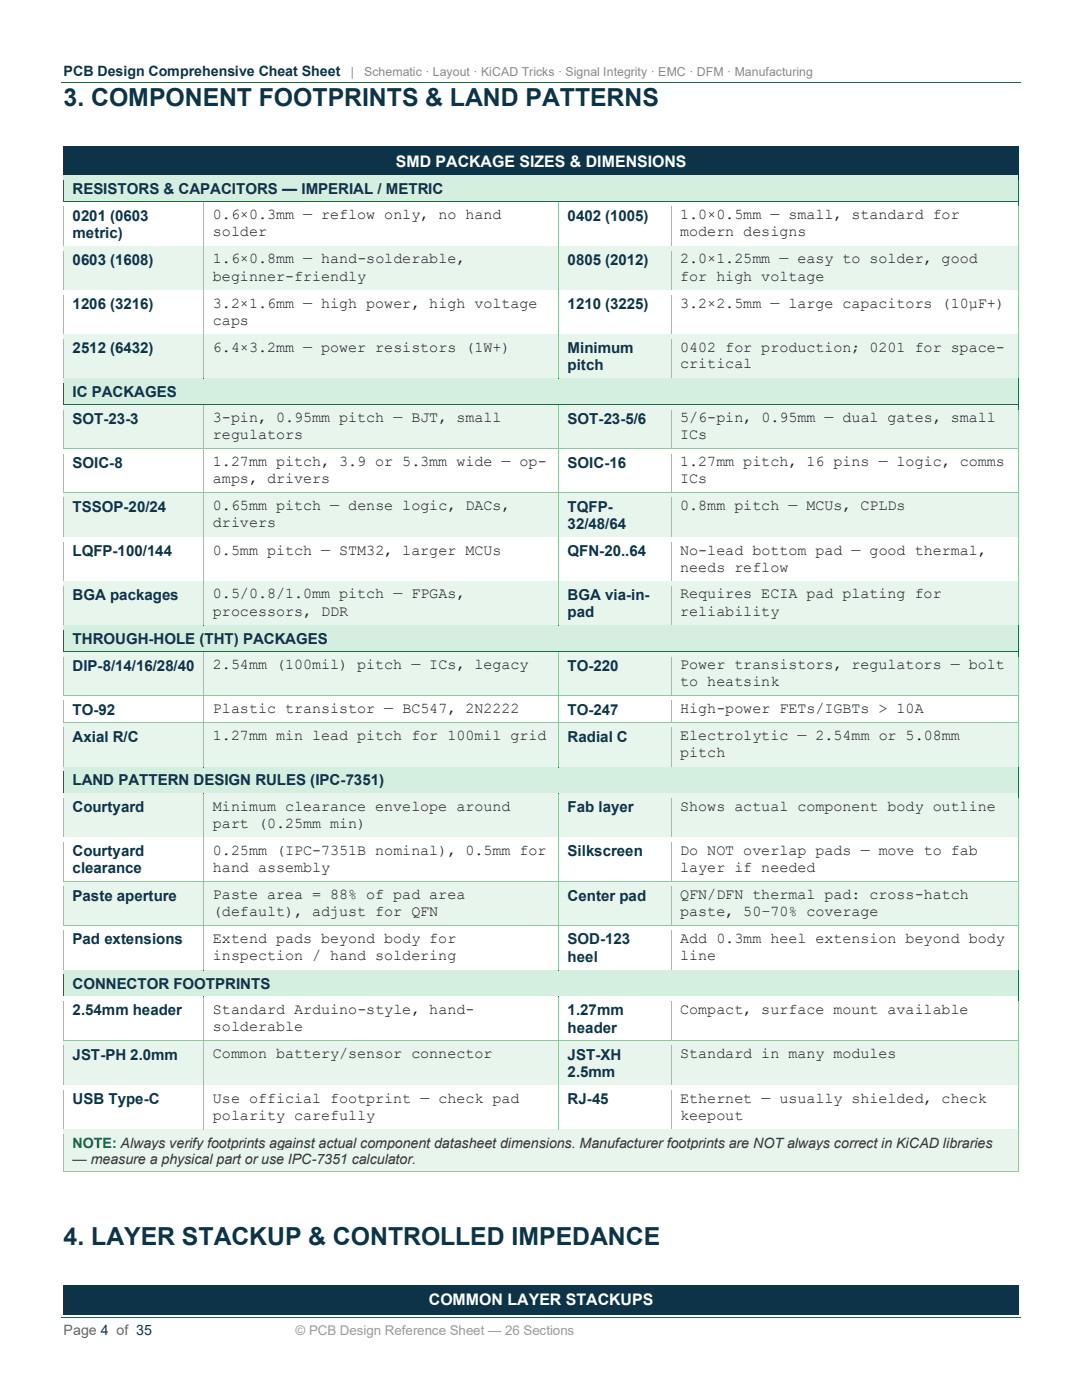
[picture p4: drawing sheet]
<svg xmlns="http://www.w3.org/2000/svg" width="216mm" height="279mm" viewBox="0 0 216 279" stroke-linecap="round" stroke-linejoin="round" font-family="sans-serif">
<defs><g id="words">
<g font-size="5" fill="#0d3349">
<text x="12.7" y="21.3">3. COMPONENT FOOTPRINTS &amp; LAND PATTERNS</text>
<text x="12.7" y="248.5">4. LAYER STACKUP &amp; CONTROLLED IMPEDANCE</text>
</g>
<g font-size="3.2" fill="#fff">
<text x="79" y="33.2">SMD PACKAGE SIZES &amp; DIMENSIONS</text>
<text x="85.6" y="260.5">COMMON LAYER STACKUPS</text>
</g>
<g font-size="3" fill="#0d3349">
<text x="14.5" y="38.7">RESISTORS &amp; CAPACITORS — IMPERIAL / METRIC</text>
<text x="14.5" y="44">0201 (0603</text>
<text x="14.5" y="47.5">metric)</text>
<text x="113.3" y="44">0402 (1005)</text>
<text x="14.5" y="52.9">0603 (1608)</text>
<text x="113.3" y="52.9">0805 (2012)</text>
<text x="14.5" y="61.7">1206 (3216)</text>
<text x="113.3" y="61.7">1210 (3225)</text>
<text x="14.5" y="70.4">2512 (6432)</text>
<text x="113.3" y="70.4">Minimum</text>
<text x="113.3" y="73.9">pitch</text>
<text x="14.5" y="79.2">IC PACKAGES</text>
<text x="14.5" y="84.5">SOT-23-3</text>
<text x="113.3" y="84.5">SOT-23-5/6</text>
<text x="14.5" y="93.3">SOIC-8</text>
<text x="113.3" y="93.3">SOIC-16</text>
<text x="14.5" y="102.1">TSSOP-20/24</text>
<text x="113.3" y="102.1">TQFP-</text>
<text x="113.3" y="105.6">32/48/64</text>
<text x="14.5" y="111">LQFP-100/144</text>
<text x="113.3" y="111">QFN-20..64</text>
<text x="14.5" y="119.7">BGA packages</text>
<text x="113.3" y="119.7">BGA via-in-</text>
<text x="113.3" y="123.2">pad</text>
<text x="14.5" y="128.5">THROUGH-HOLE (THT) PACKAGES</text>
<text x="14.5" y="133.9">DIP-8/14/16/28/40</text>
<text x="113.3" y="133.9">TO-220</text>
<text x="14.5" y="142.6">TO-92</text>
<text x="113.3" y="142.6">TO-247</text>
<text x="14.5" y="148.1">Axial R/C</text>
<text x="113.3" y="148.1">Radial C</text>
<text x="14.5" y="156.7">LAND PATTERN DESIGN RULES (IPC-7351)</text>
<text x="14.5" y="162.1">Courtyard</text>
<text x="113.3" y="162.1">Fab layer</text>
<text x="14.5" y="170.8">Courtyard</text>
<text x="113.3" y="170.8">Silkscreen</text>
<text x="14.5" y="174.3">clearance</text>
<text x="14.5" y="179.7">Paste aperture</text>
<text x="113.3" y="179.7">Center pad</text>
<text x="14.5" y="188.5">Pad extensions</text>
<text x="113.3" y="188.5">SOD-123</text>
<text x="113.3" y="192">heel</text>
<text x="14.5" y="197.3">CONNECTOR FOOTPRINTS</text>
<text x="14.5" y="202.6">2.54mm header</text>
<text x="113.3" y="202.6">1.27mm</text>
<text x="113.3" y="206.1">header</text>
<text x="14.5" y="211.5">JST-PH 2.0mm</text>
<text x="113.3" y="211.5">JST-XH</text>
<text x="113.3" y="215">2.5mm</text>
<text x="14.5" y="220.4">USB Type-C</text>
<text x="113.3" y="220.4">RJ-45</text>
</g>
<g font-size="3" fill="#1a1a1a">
<text x="42.5" y="43.7">0.6×0.3mm — reflow only, no hand</text>
<text x="42.5" y="47.1">solder</text>
<text x="135.7" y="43.7">1.0×0.5mm — small, standard for</text>
<text x="135.7" y="47.1">modern designs</text>
<text x="42.5" y="52.6">1.6×0.8mm — hand-solderable,</text>
<text x="135.7" y="52.6">2.0×1.25mm — easy to solder, good</text>
<text x="42.5" y="56">beginner-friendly</text>
<text x="135.7" y="56">for high voltage</text>
<text x="42.5" y="61.4">3.2×1.6mm — high power, high voltage</text>
<text x="42.5" y="64.8">caps</text>
<text x="135.7" y="61.4">3.2×2.5mm — large capacitors (10µF+)</text>
<text x="42.5" y="70.2">6.4×3.2mm — power resistors (1W+)</text>
<text x="135.7" y="70.2">0402 for production; 0201 for space-</text>
<text x="135.7" y="73.5">critical</text>
<text x="42.5" y="84.3">3-pin, 0.95mm pitch — BJT, small</text>
<text x="42.5" y="87.7">regulators</text>
<text x="135.7" y="84.3">5/6-pin, 0.95mm — dual gates, small</text>
<text x="135.7" y="87.7">ICs</text>
<text x="42.5" y="93">1.27mm pitch, 3.9 or 5.3mm wide — op-</text>
<text x="135.7" y="93">1.27mm pitch, 16 pins — logic, comms</text>
<text x="42.5" y="96.5">amps, drivers</text>
<text x="42.5" y="101.8">0.65mm pitch — dense logic, DACs,</text>
<text x="135.7" y="96.5">ICs</text>
<text x="135.7" y="101.8">0.8mm pitch — MCUs, CPLDs</text>
<text x="42.5" y="105.2">drivers</text>
<text x="42.5" y="110.7">0.5mm pitch — STM32, larger MCUs</text>
<text x="135.7" y="110.7">No-lead bottom pad — good thermal,</text>
<text x="42.5" y="119.4">0.5/0.8/1.0mm pitch — FPGAs,</text>
<text x="135.7" y="114.1">needs reflow</text>
<text x="135.7" y="119.4">Requires ECIA pad plating for</text>
<text x="42.5" y="122.9">processors, DDR</text>
<text x="135.7" y="122.9">reliability</text>
<text x="42.5" y="133.6">2.54mm (100mil) pitch — ICs, legacy</text>
<text x="135.7" y="133.6">Power transistors, regulators — bolt</text>
<text x="135.7" y="137">to heatsink</text>
<text x="42.5" y="142.3">Plastic transistor — BC547, 2N2222</text>
<text x="135.7" y="142.3">High-power FETs/IGBTs &gt; 10A</text>
<text x="42.5" y="147.8">1.27mm min lead pitch for 100mil grid</text>
<text x="135.7" y="147.8">Electrolytic — 2.54mm or 5.08mm</text>
<text x="135.7" y="151.2">pitch</text>
<text x="42.5" y="161.8">Minimum clearance envelope around</text>
<text x="135.7" y="161.8">Shows actual component body outline</text>
<text x="42.5" y="165.2">part (0.25mm min)</text>
<text x="42.5" y="170.5">0.25mm (IPC-7351B nominal), 0.5mm for</text>
<text x="42.5" y="174">hand assembly</text>
<text x="135.7" y="170.5">Do NOT overlap pads — move to fab</text>
<text x="135.7" y="174">layer if needed</text>
<text x="42.5" y="179.4">Paste area = 88% of pad area</text>
<text x="135.7" y="179.4">QFN/DFN thermal pad: cross-hatch</text>
<text x="42.5" y="182.8">(default), adjust for QFN</text>
<text x="135.7" y="182.8">paste, 50–70% coverage</text>
<text x="42.5" y="188.2">Extend pads beyond body for</text>
<text x="42.5" y="191.6">inspection / hand soldering</text>
<text x="135.7" y="188.2">Add 0.3mm heel extension beyond body</text>
<text x="135.7" y="191.6">line</text>
<text x="42.5" y="202.3">Standard Arduino-style, hand-</text>
<text x="135.7" y="202.3">Compact, surface mount available</text>
<text x="42.5" y="205.7">solderable</text>
<text x="42.5" y="211.2">Common battery/sensor connector</text>
<text x="135.7" y="211.2">Standard in many modules</text>
<text x="42.5" y="220.1">Use official footprint — check pad</text>
<text x="135.7" y="220.1">Ethernet — usually shielded, check</text>
<text x="42.5" y="223.5">polarity carefully</text>
<text x="135.7" y="223.5">keepout</text>
</g>
<text font-size="2.8" fill="#0d3349" x="12.7" y="15.2">PCB Design Comprehensive Cheat Sheet</text>
<text font-size="2.8" fill="#1a6b45" x="14.5" y="229">NOTE: Always verify footprints against actual component datasheet dimensions. Manufacturer footprints are NOT always correct in KiCAD libraries</text>
<text font-size="2.8" fill="#333" x="14.5" y="232.2">— measure a physical part or use IPC-7351 calculator.</text>
<text font-size="2.8" fill="#666" x="12.7" y="266.4">Page 4 of 35</text>
<text font-size="2.7" fill="#999" x="59" y="266.4">© PCB Design Reference Sheet — 26 Sections</text>
<g font-size="2.5" fill="#888">
<text x="70" y="15.2">|</text>
<text x="72.7" y="15.2">Schematic · Layout · KiCAD Tricks · Signal Integrity · EMC · DFM · Manufacturing</text>
</g>
</g></defs>
<path d="M12.2 16.5h191.5M12.2 262.9h191.5" fill="none" stroke="#1a6b45" stroke-width=".2"/>
<g fill="#0d3349">
<path d="M12.7 29.2h190.5v5.8h-190.5z" fill-rule="evenodd"/>
<path d="M14.5 30.3h187v3.6h-187z" fill-rule="evenodd"/>
<path d="M12.7 29.2v1.1z" fill-rule="evenodd"/>
</g>
<path d="M12.7 29.2h190.5" fill="none" stroke="#0d3349" stroke-width=".2"/>
<g fill="#0d3349">
<path d="M12.7 29.2h190.5v1.1h-190.5z" fill-rule="evenodd"/>
<path d="M203.2 29.2v1.1z" fill-rule="evenodd"/>
<path d="M12.7 33.9h190.5v1.1h-190.5z" fill-rule="evenodd"/>
</g>
<path d="M12.7 30.3v4.7M203.2 30.3v4.7" fill="none" stroke="#0d3349" stroke-width=".2"/>
<g fill="#d4eee0">
<path d="M12.7 35h190.5v5.2h-190.5z" fill-rule="evenodd"/>
<path d="M14.5 35.9h187v3.4h-187z" fill-rule="evenodd"/>
</g>
<path d="M12.7 35v.9z" fill-rule="evenodd" fill="#0d3349"/>
<path d="M12.7 35h190.5" fill="none" stroke="#0d3349" stroke-width=".2"/>
<path d="M12.7 35h190.5v.9h-190.5z" fill-rule="evenodd" fill="#d4eee0"/>
<path d="M203.2 35v.9z" fill-rule="evenodd" fill="#0d3349"/>
<path d="M12.7 39.3h190.5v.9h-190.5z" fill-rule="evenodd" fill="#d4eee0"/>
<path d="M12.7 35.9v4.3M203.2 35.9v4.3" fill="none" stroke="#1a6b45" stroke-width=".2"/>
<g fill="#fff">
<path d="M12.7 40.3h27.9v8.8h-27.9z" fill-rule="evenodd"/>
<path d="M14.5 41.2h24.4v3.5h-24.4z" fill-rule="evenodd"/>
<path d="M14.5 44.7h24.4v3.4h-24.4z" fill-rule="evenodd"/>
<path d="M40.7 40.3h70.8v8.8h-70.8z" fill-rule="evenodd"/>
<path d="M42.5 41.2h67.2v3.4h-67.2z" fill-rule="evenodd"/>
<path d="M42.5 44.6h67.2v3.4h-67.2z" fill-rule="evenodd"/>
<path d="M111.5 40.3h22.4v8.8h-22.4z" fill-rule="evenodd"/>
<path d="M113.3 41.2h18.9v3.5h-18.9z" fill-rule="evenodd"/>
<path d="M134 40.3h69.2v8.8h-69.2z" fill-rule="evenodd"/>
<path d="M135.7 41.2h65.8v3.4h-65.8z" fill-rule="evenodd"/>
<path d="M135.7 44.6h65.8v3.4h-65.8z" fill-rule="evenodd"/>
</g>
<path d="M12.7 40.2v1z" fill-rule="evenodd" fill="#1a6b45"/>
<path d="M12.7 40.2h27.9" fill="none" stroke="#1a6b45" stroke-width=".2"/>
<path d="M12.7 40.3h27.9v.9h-27.9z" fill-rule="evenodd" fill="#fff"/>
<path d="M40.6 40.3l.1 .9z" fill-rule="evenodd" fill="#8dc8a0"/>
<path d="M40.7 40.2h70.8" fill="none" stroke="#1a6b45" stroke-width=".2"/>
<path d="M40.7 40.3h70.8v.9h-70.8z" fill-rule="evenodd" fill="#fff"/>
<path d="M111.5 40.3v.9z" fill-rule="evenodd" fill="#8dc8a0"/>
<path d="M111.5 40.2h22.4" fill="none" stroke="#1a6b45" stroke-width=".2"/>
<path d="M111.5 40.3h22.4v.9h-22.4z" fill-rule="evenodd" fill="#fff"/>
<path d="M133.9 40.3l.1 .9z" fill-rule="evenodd" fill="#8dc8a0"/>
<path d="M134 40.2h69.2" fill="none" stroke="#1a6b45" stroke-width=".2"/>
<path d="M134 40.3h69.2v.9h-69.2z" fill-rule="evenodd" fill="#fff"/>
<path d="M203.2 40.2v1z" fill-rule="evenodd" fill="#1a6b45"/>
<path d="M12.7 48.1h28v1h-28z" fill-rule="evenodd" fill="#fff"/>
<path d="M12.7 41.2v7.9" fill="none" stroke="#8dc8a0" stroke-width=".2"/>
<path d="M40.7 48.1h70.8v1h-70.8z" fill-rule="evenodd" fill="#fff"/>
<path d="M40.7 41.2v7.9" fill="none" stroke="#8dc8a0" stroke-width=".2"/>
<path d="M111.5 48.1h22.5v1h-22.5z" fill-rule="evenodd" fill="#fff"/>
<path d="M111.5 41.2v7.9" fill="none" stroke="#8dc8a0" stroke-width=".2"/>
<path d="M134 48.1h69.2v1h-69.2z" fill-rule="evenodd" fill="#fff"/>
<path d="M133.9 41.2v7.9M203.2 41.2v7.9" fill="none" stroke="#8dc8a0" stroke-width=".2"/>
<g fill="#e8f5ed">
<path d="M12.7 49.1h27.9v8.8h-27.9z" fill-rule="evenodd"/>
<path d="M14.5 50.1h24.4v3.5h-24.4z" fill-rule="evenodd"/>
<path d="M40.7 49.1h70.8v8.8h-70.8z" fill-rule="evenodd"/>
<path d="M42.5 50.1h67.2v3.4h-67.2z" fill-rule="evenodd"/>
<path d="M42.5 53.5h67.2v3.4h-67.2z" fill-rule="evenodd"/>
<path d="M111.5 49.1h22.4v8.8h-22.4z" fill-rule="evenodd"/>
<path d="M113.3 50.1h18.9v3.5h-18.9z" fill-rule="evenodd"/>
<path d="M134 49.1h69.2v8.8h-69.2z" fill-rule="evenodd"/>
<path d="M135.7 50.1h65.8v3.4h-65.8z" fill-rule="evenodd"/>
<path d="M135.7 53.5h65.8v3.4h-65.8z" fill-rule="evenodd"/>
</g>
<path d="M12.7 49.1v1z" fill-rule="evenodd" fill="#8dc8a0"/>
<path d="M12.7 49.1h27.9" fill="none" stroke="#8dc8a0" stroke-width=".2"/>
<path d="M12.7 49.2h27.9v.9h-27.9z" fill-rule="evenodd" fill="#e8f5ed"/>
<path d="M40.6 49.1l.1 1z" fill-rule="evenodd" fill="#8dc8a0"/>
<path d="M40.7 49.1h70.8" fill="none" stroke="#8dc8a0" stroke-width=".2"/>
<path d="M40.7 49.2h70.8v.9h-70.8z" fill-rule="evenodd" fill="#e8f5ed"/>
<path d="M111.5 49.1v1z" fill-rule="evenodd" fill="#8dc8a0"/>
<path d="M111.5 49.1h22.4" fill="none" stroke="#8dc8a0" stroke-width=".2"/>
<path d="M111.5 49.2h22.4v.9h-22.4z" fill-rule="evenodd" fill="#e8f5ed"/>
<path d="M133.9 49.1l.1 1z" fill-rule="evenodd" fill="#8dc8a0"/>
<path d="M134 49.1h69.2" fill="none" stroke="#8dc8a0" stroke-width=".2"/>
<path d="M134 49.2h69.2v.9h-69.2z" fill-rule="evenodd" fill="#e8f5ed"/>
<path d="M203.2 49.1v1z" fill-rule="evenodd" fill="#8dc8a0"/>
<path d="M12.7 56.9h28v1h-28z" fill-rule="evenodd" fill="#e8f5ed"/>
<path d="M12.7 50.1v7.8" fill="none" stroke="#8dc8a0" stroke-width=".2"/>
<path d="M40.7 56.9h70.8v1h-70.8z" fill-rule="evenodd" fill="#e8f5ed"/>
<path d="M40.7 50.1v7.8" fill="none" stroke="#8dc8a0" stroke-width=".2"/>
<path d="M111.5 56.9h22.5v1h-22.5z" fill-rule="evenodd" fill="#e8f5ed"/>
<path d="M111.5 50.1v7.8" fill="none" stroke="#8dc8a0" stroke-width=".2"/>
<path d="M134 56.9h69.2v1h-69.2z" fill-rule="evenodd" fill="#e8f5ed"/>
<path d="M133.9 50.1v7.8M203.2 50.1v7.8" fill="none" stroke="#8dc8a0" stroke-width=".2"/>
<g fill="#fff">
<path d="M12.7 57.9h27.9v8.7h-27.9z" fill-rule="evenodd"/>
<path d="M14.5 58.9h24.4v3.4h-24.4z" fill-rule="evenodd"/>
<path d="M40.7 57.9h70.8v8.7h-70.8z" fill-rule="evenodd"/>
<path d="M42.5 58.9h67.2v3.4h-67.2z" fill-rule="evenodd"/>
<path d="M42.5 62.3h67.2v3.4h-67.2z" fill-rule="evenodd"/>
<path d="M111.5 57.9h22.4v8.7h-22.4z" fill-rule="evenodd"/>
<path d="M113.3 58.9h18.9v3.4h-18.9z" fill-rule="evenodd"/>
<path d="M134 57.9h69.2v8.7h-69.2z" fill-rule="evenodd"/>
<path d="M135.7 58.9h65.8v3.4h-65.8z" fill-rule="evenodd"/>
</g>
<path d="M12.7 57.9v1z" fill-rule="evenodd" fill="#8dc8a0"/>
<path d="M12.7 57.9h27.9" fill="none" stroke="#8dc8a0" stroke-width=".2"/>
<path d="M12.7 57.9h27.9v1h-27.9z" fill-rule="evenodd" fill="#fff"/>
<path d="M40.6 57.9l.1 1z" fill-rule="evenodd" fill="#8dc8a0"/>
<path d="M40.7 57.9h70.8" fill="none" stroke="#8dc8a0" stroke-width=".2"/>
<path d="M40.7 57.9h70.8v1h-70.8z" fill-rule="evenodd" fill="#fff"/>
<path d="M111.5 57.9v1z" fill-rule="evenodd" fill="#8dc8a0"/>
<path d="M111.5 57.9h22.4" fill="none" stroke="#8dc8a0" stroke-width=".2"/>
<path d="M111.5 57.9h22.4v1h-22.4z" fill-rule="evenodd" fill="#fff"/>
<path d="M133.9 57.9l.1 1z" fill-rule="evenodd" fill="#8dc8a0"/>
<path d="M134 57.9h69.2" fill="none" stroke="#8dc8a0" stroke-width=".2"/>
<path d="M134 57.9h69.2v1h-69.2z" fill-rule="evenodd" fill="#fff"/>
<path d="M203.2 57.9v1z" fill-rule="evenodd" fill="#8dc8a0"/>
<path d="M12.7 65.7h28v.9h-28z" fill-rule="evenodd" fill="#fff"/>
<path d="M12.7 58.9v7.7" fill="none" stroke="#8dc8a0" stroke-width=".2"/>
<path d="M40.7 65.7h70.8v.9h-70.8z" fill-rule="evenodd" fill="#fff"/>
<path d="M40.7 58.9v7.7" fill="none" stroke="#8dc8a0" stroke-width=".2"/>
<path d="M111.5 65.7h22.5v.9h-22.5z" fill-rule="evenodd" fill="#fff"/>
<path d="M111.5 58.9v7.7" fill="none" stroke="#8dc8a0" stroke-width=".2"/>
<path d="M134 65.7h69.2v.9h-69.2z" fill-rule="evenodd" fill="#fff"/>
<path d="M133.9 58.9v7.7M203.2 58.9v7.7" fill="none" stroke="#8dc8a0" stroke-width=".2"/>
<g fill="#e8f5ed">
<path d="M12.7 66.7h27.9v8.8h-27.9z" fill-rule="evenodd"/>
<path d="M14.5 67.7h24.4v3.4h-24.4z" fill-rule="evenodd"/>
<path d="M40.7 66.7h70.8v8.8h-70.8z" fill-rule="evenodd"/>
<path d="M42.5 67.7h67.2v3.3h-67.2z" fill-rule="evenodd"/>
<path d="M111.5 66.7h22.4v8.8h-22.4z" fill-rule="evenodd"/>
<path d="M113.3 67.7h18.9v3.4h-18.9z" fill-rule="evenodd"/>
<path d="M113.3 71.1h18.9v3.5h-18.9z" fill-rule="evenodd"/>
<path d="M134 66.7h69.2v8.8h-69.2z" fill-rule="evenodd"/>
<path d="M135.7 67.7h65.8v3.3h-65.8z" fill-rule="evenodd"/>
<path d="M135.7 71h65.8v3.4h-65.8z" fill-rule="evenodd"/>
</g>
<path d="M12.7 66.6v1.1z" fill-rule="evenodd" fill="#8dc8a0"/>
<path d="M12.7 66.7h27.9" fill="none" stroke="#8dc8a0" stroke-width=".2"/>
<path d="M12.7 66.7h27.9v1h-27.9z" fill-rule="evenodd" fill="#e8f5ed"/>
<path d="M40.6 66.6l.1 1.1z" fill-rule="evenodd" fill="#8dc8a0"/>
<path d="M40.7 66.7h70.8" fill="none" stroke="#8dc8a0" stroke-width=".2"/>
<path d="M40.7 66.7h70.8v1h-70.8z" fill-rule="evenodd" fill="#e8f5ed"/>
<path d="M111.5 66.6v1.1z" fill-rule="evenodd" fill="#8dc8a0"/>
<path d="M111.5 66.7h22.4" fill="none" stroke="#8dc8a0" stroke-width=".2"/>
<path d="M111.5 66.7h22.4v1h-22.4z" fill-rule="evenodd" fill="#e8f5ed"/>
<path d="M133.9 66.6l.1 1.1z" fill-rule="evenodd" fill="#8dc8a0"/>
<path d="M134 66.7h69.2" fill="none" stroke="#8dc8a0" stroke-width=".2"/>
<path d="M134 66.7h69.2v1h-69.2z" fill-rule="evenodd" fill="#e8f5ed"/>
<path d="M203.2 66.6v1.1z" fill-rule="evenodd" fill="#8dc8a0"/>
<path d="M12.7 74.6h28v.9h-28z" fill-rule="evenodd" fill="#e8f5ed"/>
<path d="M12.7 67.7v7.8" fill="none" stroke="#8dc8a0" stroke-width=".2"/>
<path d="M40.7 74.6h70.8v.9h-70.8z" fill-rule="evenodd" fill="#e8f5ed"/>
<path d="M40.7 67.7v7.8" fill="none" stroke="#8dc8a0" stroke-width=".2"/>
<path d="M111.5 74.6h22.5v.9h-22.5z" fill-rule="evenodd" fill="#e8f5ed"/>
<path d="M111.5 67.7v7.8" fill="none" stroke="#8dc8a0" stroke-width=".2"/>
<path d="M134 74.6h69.2v.9h-69.2z" fill-rule="evenodd" fill="#e8f5ed"/>
<path d="M133.9 67.7v7.8M203.2 67.7v7.8" fill="none" stroke="#8dc8a0" stroke-width=".2"/>
<g fill="#d4eee0">
<path d="M12.7 75.5h190.5v5.3h-190.5z" fill-rule="evenodd"/>
<path d="M14.5 76.4h187v3.5h-187z" fill-rule="evenodd"/>
</g>
<path d="M12.7 75.5v1z" fill-rule="evenodd" fill="#1a6b45"/>
<path d="M12.7 75.6h27.9" fill="none" stroke="#1a6b45" stroke-width=".2"/>
<g fill="#d4eee0">
<path d="M12.7 75.6h27.9v.9h-27.9z" fill-rule="evenodd"/>
<path d="M40.6 75.6l.1 .9z" fill-rule="evenodd"/>
</g>
<path d="M40.7 75.6h70.8" fill="none" stroke="#1a6b45" stroke-width=".2"/>
<g fill="#d4eee0">
<path d="M40.7 75.6h70.8v.9h-70.8z" fill-rule="evenodd"/>
<path d="M111.5 75.6v.9z" fill-rule="evenodd"/>
</g>
<path d="M111.5 75.6h22.4" fill="none" stroke="#1a6b45" stroke-width=".2"/>
<g fill="#d4eee0">
<path d="M111.5 75.6h22.4v.9h-22.4z" fill-rule="evenodd"/>
<path d="M133.9 75.6l.1 .9z" fill-rule="evenodd"/>
</g>
<path d="M134 75.6h69.2" fill="none" stroke="#1a6b45" stroke-width=".2"/>
<path d="M134 75.6h69.2v.9h-69.2z" fill-rule="evenodd" fill="#d4eee0"/>
<path d="M203.2 75.5v1z" fill-rule="evenodd" fill="#1a6b45"/>
<path d="M12.7 79.9h190.5v.9h-190.5z" fill-rule="evenodd" fill="#d4eee0"/>
<path d="M12.7 76.5v4.3M203.2 76.5v4.3" fill="none" stroke="#1a6b45" stroke-width=".2"/>
<g fill="#e8f5ed">
<path d="M12.7 80.8h27.9v8.7h-27.9z" fill-rule="evenodd"/>
<path d="M14.5 81.8h24.4v3.4h-24.4z" fill-rule="evenodd"/>
<path d="M40.7 80.8h70.8v8.7h-70.8z" fill-rule="evenodd"/>
<path d="M42.5 81.8h67.2v3.4h-67.2z" fill-rule="evenodd"/>
<path d="M42.5 85.2h67.2v3.4h-67.2z" fill-rule="evenodd"/>
<path d="M111.5 80.8h22.4v8.7h-22.4z" fill-rule="evenodd"/>
<path d="M113.3 81.8h18.9v3.4h-18.9z" fill-rule="evenodd"/>
<path d="M134 80.8h69.2v8.7h-69.2z" fill-rule="evenodd"/>
<path d="M135.7 81.8h65.8v3.4h-65.8z" fill-rule="evenodd"/>
<path d="M135.7 85.2h65.8v3.4h-65.8z" fill-rule="evenodd"/>
</g>
<path d="M12.7 80.8v1z" fill-rule="evenodd" fill="#1a6b45"/>
<path d="M12.7 80.8h27.9" fill="none" stroke="#1a6b45" stroke-width=".2"/>
<path d="M12.7 80.8h27.9v1h-27.9z" fill-rule="evenodd" fill="#e8f5ed"/>
<path d="M40.6 80.8l.1 1z" fill-rule="evenodd" fill="#8dc8a0"/>
<path d="M40.7 80.8h70.8" fill="none" stroke="#1a6b45" stroke-width=".2"/>
<path d="M40.7 80.8h70.8v1h-70.8z" fill-rule="evenodd" fill="#e8f5ed"/>
<path d="M111.5 80.8v1z" fill-rule="evenodd" fill="#8dc8a0"/>
<path d="M111.5 80.8h22.4" fill="none" stroke="#1a6b45" stroke-width=".2"/>
<path d="M111.5 80.8h22.4v1h-22.4z" fill-rule="evenodd" fill="#e8f5ed"/>
<path d="M133.9 80.8l.1 1z" fill-rule="evenodd" fill="#8dc8a0"/>
<path d="M134 80.8h69.2" fill="none" stroke="#1a6b45" stroke-width=".2"/>
<path d="M134 80.8h69.2v1h-69.2z" fill-rule="evenodd" fill="#e8f5ed"/>
<path d="M203.2 80.8v1z" fill-rule="evenodd" fill="#1a6b45"/>
<path d="M12.7 88.6h28v.9h-28z" fill-rule="evenodd" fill="#e8f5ed"/>
<path d="M12.7 81.8v7.7" fill="none" stroke="#8dc8a0" stroke-width=".2"/>
<path d="M40.7 88.6h70.8v.9h-70.8z" fill-rule="evenodd" fill="#e8f5ed"/>
<path d="M40.7 81.8v7.7" fill="none" stroke="#8dc8a0" stroke-width=".2"/>
<path d="M111.5 88.6h22.5v.9h-22.5z" fill-rule="evenodd" fill="#e8f5ed"/>
<path d="M111.5 81.8v7.7" fill="none" stroke="#8dc8a0" stroke-width=".2"/>
<path d="M134 88.6h69.2v.9h-69.2z" fill-rule="evenodd" fill="#e8f5ed"/>
<path d="M133.9 81.8v7.7M203.2 81.8v7.7" fill="none" stroke="#8dc8a0" stroke-width=".2"/>
<g fill="#fff">
<path d="M12.7 89.5h27.9v8.8h-27.9z" fill-rule="evenodd"/>
<path d="M14.5 90.5h24.4v3.5h-24.4z" fill-rule="evenodd"/>
<path d="M40.7 89.5h70.8v8.8h-70.8z" fill-rule="evenodd"/>
<path d="M42.5 90.5h67.2v3.5h-67.2z" fill-rule="evenodd"/>
<path d="M42.5 94h67.2v3.3h-67.2z" fill-rule="evenodd"/>
<path d="M111.5 89.5h22.4v8.8h-22.4z" fill-rule="evenodd"/>
<path d="M113.3 90.5h18.9v3.5h-18.9z" fill-rule="evenodd"/>
<path d="M134 89.5h69.2v8.8h-69.2z" fill-rule="evenodd"/>
<path d="M135.7 90.5h65.8v3.5h-65.8z" fill-rule="evenodd"/>
<path d="M135.7 94h65.8v3.3h-65.8z" fill-rule="evenodd"/>
</g>
<path d="M12.7 89.5v1.1z" fill-rule="evenodd" fill="#8dc8a0"/>
<path d="M12.7 89.6h27.9" fill="none" stroke="#8dc8a0" stroke-width=".2"/>
<path d="M12.7 89.6h27.9v1h-27.9z" fill-rule="evenodd" fill="#fff"/>
<path d="M40.6 89.5l.1 1.1z" fill-rule="evenodd" fill="#8dc8a0"/>
<path d="M40.7 89.6h70.8" fill="none" stroke="#8dc8a0" stroke-width=".2"/>
<path d="M40.7 89.6h70.8v1h-70.8z" fill-rule="evenodd" fill="#fff"/>
<path d="M111.5 89.5v1.1z" fill-rule="evenodd" fill="#8dc8a0"/>
<path d="M111.5 89.6h22.4" fill="none" stroke="#8dc8a0" stroke-width=".2"/>
<path d="M111.5 89.6h22.4v1h-22.4z" fill-rule="evenodd" fill="#fff"/>
<path d="M133.9 89.5l.1 1.1z" fill-rule="evenodd" fill="#8dc8a0"/>
<path d="M134 89.6h69.2" fill="none" stroke="#8dc8a0" stroke-width=".2"/>
<path d="M134 89.6h69.2v1h-69.2z" fill-rule="evenodd" fill="#fff"/>
<path d="M203.2 89.5v1.1z" fill-rule="evenodd" fill="#8dc8a0"/>
<path d="M12.7 97.3h28v1h-28z" fill-rule="evenodd" fill="#fff"/>
<path d="M12.7 90.6v7.7" fill="none" stroke="#8dc8a0" stroke-width=".2"/>
<path d="M40.7 97.3h70.8v1h-70.8z" fill-rule="evenodd" fill="#fff"/>
<path d="M40.7 90.6v7.7" fill="none" stroke="#8dc8a0" stroke-width=".2"/>
<path d="M111.5 97.3h22.5v1h-22.5z" fill-rule="evenodd" fill="#fff"/>
<path d="M111.5 90.6v7.7" fill="none" stroke="#8dc8a0" stroke-width=".2"/>
<path d="M134 97.3h69.2v1h-69.2z" fill-rule="evenodd" fill="#fff"/>
<path d="M133.9 90.6v7.7M203.2 90.6v7.7" fill="none" stroke="#8dc8a0" stroke-width=".2"/>
<g fill="#e8f5ed">
<path d="M12.7 98.4h27.9v8.8h-27.9z" fill-rule="evenodd"/>
<path d="M14.5 99.3h24.4v3.5h-24.4z" fill-rule="evenodd"/>
<path d="M40.7 98.4h70.8v8.8h-70.8z" fill-rule="evenodd"/>
<path d="M42.5 99.3h67.2v3.4h-67.2z" fill-rule="evenodd"/>
<path d="M42.5 102.7h67.2v3.4h-67.2z" fill-rule="evenodd"/>
<path d="M111.5 98.4h22.4v8.8h-22.4z" fill-rule="evenodd"/>
<path d="M113.3 99.3h18.9v3.5h-18.9z" fill-rule="evenodd"/>
<path d="M113.3 102.8h18.9v3.4h-18.9z" fill-rule="evenodd"/>
<path d="M134 98.4h69.2v8.8h-69.2z" fill-rule="evenodd"/>
<path d="M135.7 99.3h65.8v3.4h-65.8z" fill-rule="evenodd"/>
</g>
<path d="M12.7 98.3v1z" fill-rule="evenodd" fill="#8dc8a0"/>
<path d="M12.7 98.3h27.9" fill="none" stroke="#8dc8a0" stroke-width=".2"/>
<path d="M12.7 98.4h27.9v.9h-27.9z" fill-rule="evenodd" fill="#e8f5ed"/>
<path d="M40.6 98.3l.1 1z" fill-rule="evenodd" fill="#8dc8a0"/>
<path d="M40.7 98.3h70.8" fill="none" stroke="#8dc8a0" stroke-width=".2"/>
<path d="M40.7 98.4h70.8v.9h-70.8z" fill-rule="evenodd" fill="#e8f5ed"/>
<path d="M111.5 98.3v1z" fill-rule="evenodd" fill="#8dc8a0"/>
<path d="M111.5 98.3h22.4" fill="none" stroke="#8dc8a0" stroke-width=".2"/>
<path d="M111.5 98.4h22.4v.9h-22.4z" fill-rule="evenodd" fill="#e8f5ed"/>
<path d="M133.9 98.3l.1 1z" fill-rule="evenodd" fill="#8dc8a0"/>
<path d="M134 98.3h69.2" fill="none" stroke="#8dc8a0" stroke-width=".2"/>
<path d="M134 98.4h69.2v.9h-69.2z" fill-rule="evenodd" fill="#e8f5ed"/>
<path d="M203.2 98.3v1z" fill-rule="evenodd" fill="#8dc8a0"/>
<path d="M12.7 106.2h28v1h-28z" fill-rule="evenodd" fill="#e8f5ed"/>
<path d="M12.7 99.3v7.9" fill="none" stroke="#8dc8a0" stroke-width=".2"/>
<path d="M40.7 106.2h70.8v1h-70.8z" fill-rule="evenodd" fill="#e8f5ed"/>
<path d="M40.7 99.3v7.9" fill="none" stroke="#8dc8a0" stroke-width=".2"/>
<path d="M111.5 106.2h22.5v1h-22.5z" fill-rule="evenodd" fill="#e8f5ed"/>
<path d="M111.5 99.3v7.9" fill="none" stroke="#8dc8a0" stroke-width=".2"/>
<path d="M134 106.2h69.2v1h-69.2z" fill-rule="evenodd" fill="#e8f5ed"/>
<path d="M133.9 99.3v7.9M203.2 99.3v7.9" fill="none" stroke="#8dc8a0" stroke-width=".2"/>
<g fill="#fff">
<path d="M12.7 107.2h27.9v8.8h-27.9z" fill-rule="evenodd"/>
<path d="M14.5 108.2h24.4v3.5h-24.4z" fill-rule="evenodd"/>
<path d="M40.7 107.2h70.8v8.8h-70.8z" fill-rule="evenodd"/>
<path d="M42.5 108.2h67.2v3.4h-67.2z" fill-rule="evenodd"/>
<path d="M111.5 107.2h22.4v8.8h-22.4z" fill-rule="evenodd"/>
<path d="M113.3 108.2h18.9v3.5h-18.9z" fill-rule="evenodd"/>
<path d="M134 107.2h69.2v8.8h-69.2z" fill-rule="evenodd"/>
<path d="M135.7 108.2h65.8v3.4h-65.8z" fill-rule="evenodd"/>
<path d="M135.7 111.6h65.8v3.4h-65.8z" fill-rule="evenodd"/>
</g>
<path d="M12.7 107.2v1z" fill-rule="evenodd" fill="#8dc8a0"/>
<path d="M12.7 107.2h27.9" fill="none" stroke="#8dc8a0" stroke-width=".2"/>
<path d="M12.7 107.2h27.9v1h-27.9z" fill-rule="evenodd" fill="#fff"/>
<path d="M40.6 107.2l.1 1z" fill-rule="evenodd" fill="#8dc8a0"/>
<path d="M40.7 107.2h70.8" fill="none" stroke="#8dc8a0" stroke-width=".2"/>
<path d="M40.7 107.2h70.8v1h-70.8z" fill-rule="evenodd" fill="#fff"/>
<path d="M111.5 107.2v1z" fill-rule="evenodd" fill="#8dc8a0"/>
<path d="M111.5 107.2h22.4" fill="none" stroke="#8dc8a0" stroke-width=".2"/>
<path d="M111.5 107.2h22.4v1h-22.4z" fill-rule="evenodd" fill="#fff"/>
<path d="M133.9 107.2l.1 1z" fill-rule="evenodd" fill="#8dc8a0"/>
<path d="M134 107.2h69.2" fill="none" stroke="#8dc8a0" stroke-width=".2"/>
<path d="M134 107.2h69.2v1h-69.2z" fill-rule="evenodd" fill="#fff"/>
<path d="M203.2 107.2v1z" fill-rule="evenodd" fill="#8dc8a0"/>
<path d="M12.7 115h28v1h-28z" fill-rule="evenodd" fill="#fff"/>
<path d="M12.7 108.2v7.8" fill="none" stroke="#8dc8a0" stroke-width=".2"/>
<path d="M40.7 115h70.8v1h-70.8z" fill-rule="evenodd" fill="#fff"/>
<path d="M40.7 108.2v7.8" fill="none" stroke="#8dc8a0" stroke-width=".2"/>
<path d="M111.5 115h22.5v1h-22.5z" fill-rule="evenodd" fill="#fff"/>
<path d="M111.5 108.2v7.8" fill="none" stroke="#8dc8a0" stroke-width=".2"/>
<path d="M134 115h69.2v1h-69.2z" fill-rule="evenodd" fill="#fff"/>
<path d="M133.9 108.2v7.8M203.2 108.2v7.8" fill="none" stroke="#8dc8a0" stroke-width=".2"/>
<g fill="#e8f5ed">
<path d="M12.7 116h27.9v8.8h-27.9z" fill-rule="evenodd"/>
<path d="M14.5 116.9h24.4v3.5h-24.4z" fill-rule="evenodd"/>
<path d="M40.7 116h70.8v8.8h-70.8z" fill-rule="evenodd"/>
<path d="M42.5 116.9h67.2v3.5h-67.2z" fill-rule="evenodd"/>
<path d="M42.5 120.4h67.2v3.4h-67.2z" fill-rule="evenodd"/>
<path d="M111.5 116h22.4v8.8h-22.4z" fill-rule="evenodd"/>
<path d="M113.3 116.9h18.9v3.5h-18.9z" fill-rule="evenodd"/>
<path d="M113.3 120.4h18.9v3.4h-18.9z" fill-rule="evenodd"/>
<path d="M134 116h69.2v8.8h-69.2z" fill-rule="evenodd"/>
<path d="M135.7 116.9h65.8v3.5h-65.8z" fill-rule="evenodd"/>
<path d="M135.7 120.4h65.8v3.4h-65.8z" fill-rule="evenodd"/>
</g>
<path d="M12.7 116v1z" fill-rule="evenodd" fill="#8dc8a0"/>
<path d="M12.7 116h27.9" fill="none" stroke="#8dc8a0" stroke-width=".2"/>
<path d="M12.7 116h27.9v1h-27.9z" fill-rule="evenodd" fill="#e8f5ed"/>
<path d="M40.6 116l.1 1z" fill-rule="evenodd" fill="#8dc8a0"/>
<path d="M40.7 116h70.8" fill="none" stroke="#8dc8a0" stroke-width=".2"/>
<path d="M40.7 116h70.8v1h-70.8z" fill-rule="evenodd" fill="#e8f5ed"/>
<path d="M111.5 116v1z" fill-rule="evenodd" fill="#8dc8a0"/>
<path d="M111.5 116h22.4" fill="none" stroke="#8dc8a0" stroke-width=".2"/>
<path d="M111.5 116h22.4v1h-22.4z" fill-rule="evenodd" fill="#e8f5ed"/>
<path d="M133.9 116l.1 1z" fill-rule="evenodd" fill="#8dc8a0"/>
<path d="M134 116h69.2" fill="none" stroke="#8dc8a0" stroke-width=".2"/>
<path d="M134 116h69.2v1h-69.2z" fill-rule="evenodd" fill="#e8f5ed"/>
<path d="M203.2 116v1z" fill-rule="evenodd" fill="#8dc8a0"/>
<path d="M12.7 123.8h28v1h-28z" fill-rule="evenodd" fill="#e8f5ed"/>
<path d="M12.7 117v7.8" fill="none" stroke="#8dc8a0" stroke-width=".2"/>
<path d="M40.7 123.8h70.8v1h-70.8z" fill-rule="evenodd" fill="#e8f5ed"/>
<path d="M40.7 117v7.8" fill="none" stroke="#8dc8a0" stroke-width=".2"/>
<path d="M111.5 123.8h22.5v1h-22.5z" fill-rule="evenodd" fill="#e8f5ed"/>
<path d="M111.5 117v7.8" fill="none" stroke="#8dc8a0" stroke-width=".2"/>
<path d="M134 123.8h69.2v1h-69.2z" fill-rule="evenodd" fill="#e8f5ed"/>
<path d="M133.9 117v7.8M203.2 117v7.8" fill="none" stroke="#8dc8a0" stroke-width=".2"/>
<g fill="#d4eee0">
<path d="M12.7 124.9h190.5v5.2h-190.5z" fill-rule="evenodd"/>
<path d="M14.5 125.7h187v3.5h-187z" fill-rule="evenodd"/>
</g>
<path d="M12.7 124.8v.9z" fill-rule="evenodd" fill="#1a6b45"/>
<path d="M12.7 124.8h27.9" fill="none" stroke="#1a6b45" stroke-width=".2"/>
<g fill="#d4eee0">
<path d="M12.7 124.9h27.9v.8h-27.9z" fill-rule="evenodd"/>
<path d="M40.6 124.9l.1 .8z" fill-rule="evenodd"/>
</g>
<path d="M40.7 124.8h70.8" fill="none" stroke="#1a6b45" stroke-width=".2"/>
<g fill="#d4eee0">
<path d="M40.7 124.9h70.8v.8h-70.8z" fill-rule="evenodd"/>
<path d="M111.5 124.9v.8z" fill-rule="evenodd"/>
</g>
<path d="M111.5 124.8h22.4" fill="none" stroke="#1a6b45" stroke-width=".2"/>
<g fill="#d4eee0">
<path d="M111.5 124.9h22.4v.8h-22.4z" fill-rule="evenodd"/>
<path d="M133.9 124.9l.1 .8z" fill-rule="evenodd"/>
</g>
<path d="M134 124.8h69.2" fill="none" stroke="#1a6b45" stroke-width=".2"/>
<path d="M134 124.9h69.2v.8h-69.2z" fill-rule="evenodd" fill="#d4eee0"/>
<path d="M203.2 124.8v.9z" fill-rule="evenodd" fill="#1a6b45"/>
<path d="M12.7 129.2h190.5v.9h-190.5z" fill-rule="evenodd" fill="#d4eee0"/>
<path d="M12.7 125.7v4.4M203.2 125.7v4.4" fill="none" stroke="#1a6b45" stroke-width=".2"/>
<g fill="#e8f5ed">
<path d="M12.7 130.1h27.9v8.7h-27.9z" fill-rule="evenodd"/>
<path d="M14.5 131.1h24.4v3.4h-24.4z" fill-rule="evenodd"/>
<path d="M40.7 130.1h70.8v8.7h-70.8z" fill-rule="evenodd"/>
<path d="M42.5 131.1h67.2v3.4h-67.2z" fill-rule="evenodd"/>
<path d="M111.5 130.1h22.4v8.7h-22.4z" fill-rule="evenodd"/>
<path d="M113.3 131.1h18.9v3.4h-18.9z" fill-rule="evenodd"/>
<path d="M134 130.1h69.2v8.7h-69.2z" fill-rule="evenodd"/>
<path d="M135.7 131.1h65.8v3.4h-65.8z" fill-rule="evenodd"/>
<path d="M135.7 134.5h65.8v3.4h-65.8z" fill-rule="evenodd"/>
</g>
<path d="M12.7 130.1v1z" fill-rule="evenodd" fill="#1a6b45"/>
<path d="M12.7 130.1h27.9" fill="none" stroke="#1a6b45" stroke-width=".2"/>
<path d="M12.7 130.1h27.9v1h-27.9z" fill-rule="evenodd" fill="#e8f5ed"/>
<path d="M40.6 130.1l.1 1z" fill-rule="evenodd" fill="#8dc8a0"/>
<path d="M40.7 130.1h70.8" fill="none" stroke="#1a6b45" stroke-width=".2"/>
<path d="M40.7 130.1h70.8v1h-70.8z" fill-rule="evenodd" fill="#e8f5ed"/>
<path d="M111.5 130.1v1z" fill-rule="evenodd" fill="#8dc8a0"/>
<path d="M111.5 130.1h22.4" fill="none" stroke="#1a6b45" stroke-width=".2"/>
<path d="M111.5 130.1h22.4v1h-22.4z" fill-rule="evenodd" fill="#e8f5ed"/>
<path d="M133.9 130.1l.1 1z" fill-rule="evenodd" fill="#8dc8a0"/>
<path d="M134 130.1h69.2" fill="none" stroke="#1a6b45" stroke-width=".2"/>
<path d="M134 130.1h69.2v1h-69.2z" fill-rule="evenodd" fill="#e8f5ed"/>
<path d="M203.2 130.1v1z" fill-rule="evenodd" fill="#1a6b45"/>
<path d="M12.7 137.9h28v.9h-28z" fill-rule="evenodd" fill="#e8f5ed"/>
<path d="M12.7 131.1v7.7" fill="none" stroke="#8dc8a0" stroke-width=".2"/>
<path d="M40.7 137.9h70.8v.9h-70.8z" fill-rule="evenodd" fill="#e8f5ed"/>
<path d="M40.7 131.1v7.7" fill="none" stroke="#8dc8a0" stroke-width=".2"/>
<path d="M111.5 137.9h22.5v.9h-22.5z" fill-rule="evenodd" fill="#e8f5ed"/>
<path d="M111.5 131.1v7.7" fill="none" stroke="#8dc8a0" stroke-width=".2"/>
<path d="M134 137.9h69.2v.9h-69.2z" fill-rule="evenodd" fill="#e8f5ed"/>
<path d="M133.9 131.1v7.7M203.2 131.1v7.7" fill="none" stroke="#8dc8a0" stroke-width=".2"/>
<g fill="#fff">
<path d="M12.7 138.9h27.9v5.3h-27.9z" fill-rule="evenodd"/>
<path d="M14.5 139.8h24.4v3.5h-24.4z" fill-rule="evenodd"/>
<path d="M40.7 138.9h70.8v5.3h-70.8z" fill-rule="evenodd"/>
<path d="M42.5 139.8h67.2v3.4h-67.2z" fill-rule="evenodd"/>
<path d="M111.5 138.9h22.4v5.3h-22.4z" fill-rule="evenodd"/>
<path d="M113.3 139.8h18.9v3.5h-18.9z" fill-rule="evenodd"/>
<path d="M134 138.9h69.2v5.3h-69.2z" fill-rule="evenodd"/>
<path d="M135.7 139.8h65.8v3.4h-65.8z" fill-rule="evenodd"/>
</g>
<path d="M12.7 138.8v1z" fill-rule="evenodd" fill="#8dc8a0"/>
<path d="M12.7 138.8h27.9" fill="none" stroke="#8dc8a0" stroke-width=".2"/>
<path d="M12.7 138.9h27.9v.9h-27.9z" fill-rule="evenodd" fill="#fff"/>
<path d="M40.6 138.8l.1 1z" fill-rule="evenodd" fill="#8dc8a0"/>
<path d="M40.7 138.8h70.8" fill="none" stroke="#8dc8a0" stroke-width=".2"/>
<path d="M40.7 138.9h70.8v.9h-70.8z" fill-rule="evenodd" fill="#fff"/>
<path d="M111.5 138.8v1z" fill-rule="evenodd" fill="#8dc8a0"/>
<path d="M111.5 138.8h22.4" fill="none" stroke="#8dc8a0" stroke-width=".2"/>
<path d="M111.5 138.9h22.4v.9h-22.4z" fill-rule="evenodd" fill="#fff"/>
<path d="M133.9 138.8l.1 1z" fill-rule="evenodd" fill="#8dc8a0"/>
<path d="M134 138.8h69.2" fill="none" stroke="#8dc8a0" stroke-width=".2"/>
<path d="M134 138.9h69.2v.9h-69.2z" fill-rule="evenodd" fill="#fff"/>
<path d="M203.2 138.8v1z" fill-rule="evenodd" fill="#8dc8a0"/>
<path d="M12.7 143.3h28v.9h-28z" fill-rule="evenodd" fill="#fff"/>
<path d="M12.7 139.8v4.4" fill="none" stroke="#8dc8a0" stroke-width=".2"/>
<path d="M40.7 143.3h70.8v.9h-70.8z" fill-rule="evenodd" fill="#fff"/>
<path d="M40.7 139.8v4.4" fill="none" stroke="#8dc8a0" stroke-width=".2"/>
<path d="M111.5 143.3h22.5v.9h-22.5z" fill-rule="evenodd" fill="#fff"/>
<path d="M111.5 139.8v4.4" fill="none" stroke="#8dc8a0" stroke-width=".2"/>
<path d="M134 143.3h69.2v.9h-69.2z" fill-rule="evenodd" fill="#fff"/>
<path d="M133.9 139.8v4.4M203.2 139.8v4.4" fill="none" stroke="#8dc8a0" stroke-width=".2"/>
<g fill="#e8f5ed">
<path d="M12.7 144.3h27.9v8.8h-27.9z" fill-rule="evenodd"/>
<path d="M14.5 145.3h24.4v3.4h-24.4z" fill-rule="evenodd"/>
<path d="M40.7 144.3h70.8v8.8h-70.8z" fill-rule="evenodd"/>
<path d="M42.5 145.3h67.2v3.3h-67.2z" fill-rule="evenodd"/>
<path d="M111.5 144.3h22.4v8.8h-22.4z" fill-rule="evenodd"/>
<path d="M113.3 145.3h18.9v3.4h-18.9z" fill-rule="evenodd"/>
<path d="M134 144.3h69.2v8.8h-69.2z" fill-rule="evenodd"/>
<path d="M135.7 145.3h65.8v3.3h-65.8z" fill-rule="evenodd"/>
<path d="M135.7 148.6h65.8v3.5h-65.8z" fill-rule="evenodd"/>
</g>
<path d="M12.7 144.2v1.1z" fill-rule="evenodd" fill="#8dc8a0"/>
<path d="M12.7 144.3h27.9" fill="none" stroke="#8dc8a0" stroke-width=".2"/>
<path d="M12.7 144.3h27.9v1h-27.9z" fill-rule="evenodd" fill="#e8f5ed"/>
<path d="M40.6 144.2l.1 1.1z" fill-rule="evenodd" fill="#8dc8a0"/>
<path d="M40.7 144.3h70.8" fill="none" stroke="#8dc8a0" stroke-width=".2"/>
<path d="M40.7 144.3h70.8v1h-70.8z" fill-rule="evenodd" fill="#e8f5ed"/>
<path d="M111.5 144.2v1.1z" fill-rule="evenodd" fill="#8dc8a0"/>
<path d="M111.5 144.3h22.4" fill="none" stroke="#8dc8a0" stroke-width=".2"/>
<path d="M111.5 144.3h22.4v1h-22.4z" fill-rule="evenodd" fill="#e8f5ed"/>
<path d="M133.9 144.2l.1 1.1z" fill-rule="evenodd" fill="#8dc8a0"/>
<path d="M134 144.3h69.2" fill="none" stroke="#8dc8a0" stroke-width=".2"/>
<path d="M134 144.3h69.2v1h-69.2z" fill-rule="evenodd" fill="#e8f5ed"/>
<path d="M203.2 144.2v1.1z" fill-rule="evenodd" fill="#8dc8a0"/>
<path d="M12.7 152.1h28v1h-28z" fill-rule="evenodd" fill="#e8f5ed"/>
<path d="M12.7 145.3v7.8" fill="none" stroke="#8dc8a0" stroke-width=".2"/>
<path d="M40.7 152.1h70.8v1h-70.8z" fill-rule="evenodd" fill="#e8f5ed"/>
<path d="M40.7 145.3v7.8" fill="none" stroke="#8dc8a0" stroke-width=".2"/>
<path d="M111.5 152.1h22.5v1h-22.5z" fill-rule="evenodd" fill="#e8f5ed"/>
<path d="M111.5 145.3v7.8" fill="none" stroke="#8dc8a0" stroke-width=".2"/>
<path d="M134 152.1h69.2v1h-69.2z" fill-rule="evenodd" fill="#e8f5ed"/>
<path d="M133.9 145.3v7.8M203.2 145.3v7.8" fill="none" stroke="#8dc8a0" stroke-width=".2"/>
<g fill="#d4eee0">
<path d="M12.7 153.1h190.5v5.2h-190.5z" fill-rule="evenodd"/>
<path d="M14.5 153.9h187v3.5h-187z" fill-rule="evenodd"/>
</g>
<path d="M12.7 153.1v.9z" fill-rule="evenodd" fill="#1a6b45"/>
<path d="M12.7 153.1h27.9" fill="none" stroke="#1a6b45" stroke-width=".2"/>
<g fill="#d4eee0">
<path d="M12.7 153.1h27.9v.9h-27.9z" fill-rule="evenodd"/>
<path d="M40.6 153.1l.1 .9z" fill-rule="evenodd"/>
</g>
<path d="M40.7 153.1h70.8" fill="none" stroke="#1a6b45" stroke-width=".2"/>
<g fill="#d4eee0">
<path d="M40.7 153.1h70.8v.9h-70.8z" fill-rule="evenodd"/>
<path d="M111.5 153.1v.9z" fill-rule="evenodd"/>
</g>
<path d="M111.5 153.1h22.4" fill="none" stroke="#1a6b45" stroke-width=".2"/>
<g fill="#d4eee0">
<path d="M111.5 153.1h22.4v.9h-22.4z" fill-rule="evenodd"/>
<path d="M133.9 153.1l.1 .9z" fill-rule="evenodd"/>
</g>
<path d="M134 153.1h69.2" fill="none" stroke="#1a6b45" stroke-width=".2"/>
<path d="M134 153.1h69.2v.9h-69.2z" fill-rule="evenodd" fill="#d4eee0"/>
<path d="M203.2 153.1v.9z" fill-rule="evenodd" fill="#1a6b45"/>
<path d="M12.7 157.4h190.5v.9h-190.5z" fill-rule="evenodd" fill="#d4eee0"/>
<path d="M12.7 154v4.3M203.2 154v4.3" fill="none" stroke="#1a6b45" stroke-width=".2"/>
<g fill="#e8f5ed">
<path d="M12.7 158.3h27.9v8.8h-27.9z" fill-rule="evenodd"/>
<path d="M14.5 159.3h24.4v3.5h-24.4z" fill-rule="evenodd"/>
<path d="M40.7 158.3h70.8v8.8h-70.8z" fill-rule="evenodd"/>
<path d="M42.5 159.3h67.2v3.4h-67.2z" fill-rule="evenodd"/>
<path d="M42.5 162.7h67.2v3.4h-67.2z" fill-rule="evenodd"/>
<path d="M111.5 158.3h22.4v8.8h-22.4z" fill-rule="evenodd"/>
<path d="M113.3 159.3h18.9v3.5h-18.9z" fill-rule="evenodd"/>
<path d="M134 158.3h69.2v8.8h-69.2z" fill-rule="evenodd"/>
<path d="M135.7 159.3h65.8v3.4h-65.8z" fill-rule="evenodd"/>
</g>
<path d="M12.7 158.3v1z" fill-rule="evenodd" fill="#1a6b45"/>
<path d="M12.7 158.3h27.9" fill="none" stroke="#1a6b45" stroke-width=".2"/>
<path d="M12.7 158.4h27.9v.9h-27.9z" fill-rule="evenodd" fill="#e8f5ed"/>
<path d="M40.6 158.4l.1 .9z" fill-rule="evenodd" fill="#8dc8a0"/>
<path d="M40.7 158.3h70.8" fill="none" stroke="#1a6b45" stroke-width=".2"/>
<path d="M40.7 158.4h70.8v.9h-70.8z" fill-rule="evenodd" fill="#e8f5ed"/>
<path d="M111.5 158.4v.9z" fill-rule="evenodd" fill="#8dc8a0"/>
<path d="M111.5 158.3h22.4" fill="none" stroke="#1a6b45" stroke-width=".2"/>
<path d="M111.5 158.4h22.4v.9h-22.4z" fill-rule="evenodd" fill="#e8f5ed"/>
<path d="M133.9 158.4l.1 .9z" fill-rule="evenodd" fill="#8dc8a0"/>
<path d="M134 158.3h69.2" fill="none" stroke="#1a6b45" stroke-width=".2"/>
<path d="M134 158.4h69.2v.9h-69.2z" fill-rule="evenodd" fill="#e8f5ed"/>
<path d="M203.2 158.3v1z" fill-rule="evenodd" fill="#1a6b45"/>
<path d="M12.7 166.1h28v1h-28z" fill-rule="evenodd" fill="#e8f5ed"/>
<path d="M12.7 159.3v7.8" fill="none" stroke="#8dc8a0" stroke-width=".2"/>
<path d="M40.7 166.1h70.8v1h-70.8z" fill-rule="evenodd" fill="#e8f5ed"/>
<path d="M40.7 159.3v7.8" fill="none" stroke="#8dc8a0" stroke-width=".2"/>
<path d="M111.5 166.1h22.5v1h-22.5z" fill-rule="evenodd" fill="#e8f5ed"/>
<path d="M111.5 159.3v7.8" fill="none" stroke="#8dc8a0" stroke-width=".2"/>
<path d="M134 166.1h69.2v1h-69.2z" fill-rule="evenodd" fill="#e8f5ed"/>
<path d="M133.9 159.3v7.8M203.2 159.3v7.8" fill="none" stroke="#8dc8a0" stroke-width=".2"/>
<g fill="#fff">
<path d="M12.7 167.1h27.9v8.8h-27.9z" fill-rule="evenodd"/>
<path d="M14.5 168h24.4v3.5h-24.4z" fill-rule="evenodd"/>
<path d="M14.5 171.5h24.4v3.4h-24.4z" fill-rule="evenodd"/>
<path d="M40.7 167.1h70.8v8.8h-70.8z" fill-rule="evenodd"/>
<path d="M42.5 168h67.2v3.5h-67.2z" fill-rule="evenodd"/>
<path d="M42.5 171.5h67.2v3.4h-67.2z" fill-rule="evenodd"/>
<path d="M111.5 167.1h22.4v8.8h-22.4z" fill-rule="evenodd"/>
<path d="M113.3 168h18.9v3.5h-18.9z" fill-rule="evenodd"/>
<path d="M134 167.1h69.2v8.8h-69.2z" fill-rule="evenodd"/>
<path d="M135.7 168h65.8v3.5h-65.8z" fill-rule="evenodd"/>
<path d="M135.7 171.5h65.8v3.4h-65.8z" fill-rule="evenodd"/>
</g>
<path d="M12.7 167.1v1z" fill-rule="evenodd" fill="#8dc8a0"/>
<path d="M12.7 167.1h27.9" fill="none" stroke="#8dc8a0" stroke-width=".2"/>
<path d="M12.7 167.1h27.9v1h-27.9z" fill-rule="evenodd" fill="#fff"/>
<path d="M40.6 167.1l.1 1z" fill-rule="evenodd" fill="#8dc8a0"/>
<path d="M40.7 167.1h70.8" fill="none" stroke="#8dc8a0" stroke-width=".2"/>
<path d="M40.7 167.1h70.8v1h-70.8z" fill-rule="evenodd" fill="#fff"/>
<path d="M111.5 167.1v1z" fill-rule="evenodd" fill="#8dc8a0"/>
<path d="M111.5 167.1h22.4" fill="none" stroke="#8dc8a0" stroke-width=".2"/>
<path d="M111.5 167.1h22.4v1h-22.4z" fill-rule="evenodd" fill="#fff"/>
<path d="M133.9 167.1l.1 1z" fill-rule="evenodd" fill="#8dc8a0"/>
<path d="M134 167.1h69.2" fill="none" stroke="#8dc8a0" stroke-width=".2"/>
<path d="M134 167.1h69.2v1h-69.2z" fill-rule="evenodd" fill="#fff"/>
<path d="M203.2 167.1v1z" fill-rule="evenodd" fill="#8dc8a0"/>
<path d="M12.7 174.9h28v1h-28z" fill-rule="evenodd" fill="#fff"/>
<path d="M12.7 168.1v7.8" fill="none" stroke="#8dc8a0" stroke-width=".2"/>
<path d="M40.7 174.9h70.8v1h-70.8z" fill-rule="evenodd" fill="#fff"/>
<path d="M40.7 168.1v7.8" fill="none" stroke="#8dc8a0" stroke-width=".2"/>
<path d="M111.5 174.9h22.5v1h-22.5z" fill-rule="evenodd" fill="#fff"/>
<path d="M111.5 168.1v7.8" fill="none" stroke="#8dc8a0" stroke-width=".2"/>
<path d="M134 174.9h69.2v1h-69.2z" fill-rule="evenodd" fill="#fff"/>
<path d="M133.9 168.1v7.8M203.2 168.1v7.8" fill="none" stroke="#8dc8a0" stroke-width=".2"/>
<g fill="#e8f5ed">
<path d="M12.7 176h27.9v8.7h-27.9z" fill-rule="evenodd"/>
<path d="M14.5 176.9h24.4v3.5h-24.4z" fill-rule="evenodd"/>
<path d="M40.7 176h70.8v8.7h-70.8z" fill-rule="evenodd"/>
<path d="M42.5 176.9h67.2v3.4h-67.2z" fill-rule="evenodd"/>
<path d="M42.5 180.3h67.2v3.4h-67.2z" fill-rule="evenodd"/>
<path d="M111.5 176h22.4v8.7h-22.4z" fill-rule="evenodd"/>
<path d="M113.3 176.9h18.9v3.5h-18.9z" fill-rule="evenodd"/>
<path d="M134 176h69.2v8.7h-69.2z" fill-rule="evenodd"/>
<path d="M135.7 176.9h65.8v3.4h-65.8z" fill-rule="evenodd"/>
<path d="M135.7 180.3h65.8v3.4h-65.8z" fill-rule="evenodd"/>
</g>
<path d="M12.7 175.9v1z" fill-rule="evenodd" fill="#8dc8a0"/>
<path d="M12.7 175.9h27.9" fill="none" stroke="#8dc8a0" stroke-width=".2"/>
<path d="M12.7 176h27.9v.9h-27.9z" fill-rule="evenodd" fill="#e8f5ed"/>
<path d="M40.6 175.9l.1 1z" fill-rule="evenodd" fill="#8dc8a0"/>
<path d="M40.7 175.9h70.8" fill="none" stroke="#8dc8a0" stroke-width=".2"/>
<path d="M40.7 176h70.8v.9h-70.8z" fill-rule="evenodd" fill="#e8f5ed"/>
<path d="M111.5 175.9v1z" fill-rule="evenodd" fill="#8dc8a0"/>
<path d="M111.5 175.9h22.4" fill="none" stroke="#8dc8a0" stroke-width=".2"/>
<path d="M111.5 176h22.4v.9h-22.4z" fill-rule="evenodd" fill="#e8f5ed"/>
<path d="M133.9 175.9l.1 1z" fill-rule="evenodd" fill="#8dc8a0"/>
<path d="M134 175.9h69.2" fill="none" stroke="#8dc8a0" stroke-width=".2"/>
<path d="M134 176h69.2v.9h-69.2z" fill-rule="evenodd" fill="#e8f5ed"/>
<path d="M203.2 175.9v1z" fill-rule="evenodd" fill="#8dc8a0"/>
<path d="M12.7 183.7h28v1h-28z" fill-rule="evenodd" fill="#e8f5ed"/>
<path d="M12.7 176.9v7.8" fill="none" stroke="#8dc8a0" stroke-width=".2"/>
<path d="M40.7 183.7h70.8v1h-70.8z" fill-rule="evenodd" fill="#e8f5ed"/>
<path d="M40.7 176.9v7.8" fill="none" stroke="#8dc8a0" stroke-width=".2"/>
<path d="M111.5 183.7h22.5v1h-22.5z" fill-rule="evenodd" fill="#e8f5ed"/>
<path d="M111.5 176.9v7.8" fill="none" stroke="#8dc8a0" stroke-width=".2"/>
<path d="M134 183.7h69.2v1h-69.2z" fill-rule="evenodd" fill="#e8f5ed"/>
<path d="M133.9 176.9v7.8M203.2 176.9v7.8" fill="none" stroke="#8dc8a0" stroke-width=".2"/>
<g fill="#fff">
<path d="M12.7 184.7h27.9v8.9h-27.9z" fill-rule="evenodd"/>
<path d="M14.5 185.7h24.4v3.5h-24.4z" fill-rule="evenodd"/>
<path d="M40.7 184.7h70.8v8.9h-70.8z" fill-rule="evenodd"/>
<path d="M42.5 185.7h67.2v3.4h-67.2z" fill-rule="evenodd"/>
<path d="M42.5 189.1h67.2v3.4h-67.2z" fill-rule="evenodd"/>
<path d="M111.5 184.7h22.4v8.9h-22.4z" fill-rule="evenodd"/>
<path d="M113.3 185.7h18.9v3.5h-18.9z" fill-rule="evenodd"/>
<path d="M113.3 189.2h18.9v3.4h-18.9z" fill-rule="evenodd"/>
<path d="M134 184.7h69.2v8.9h-69.2z" fill-rule="evenodd"/>
<path d="M135.7 185.7h65.8v3.4h-65.8z" fill-rule="evenodd"/>
<path d="M135.7 189.1h65.8v3.4h-65.8z" fill-rule="evenodd"/>
</g>
<path d="M12.7 184.7v1z" fill-rule="evenodd" fill="#8dc8a0"/>
<path d="M12.7 184.7h27.9" fill="none" stroke="#8dc8a0" stroke-width=".2"/>
<path d="M12.7 184.7h27.9v1h-27.9z" fill-rule="evenodd" fill="#fff"/>
<path d="M40.6 184.7l.1 1z" fill-rule="evenodd" fill="#8dc8a0"/>
<path d="M40.7 184.7h70.8" fill="none" stroke="#8dc8a0" stroke-width=".2"/>
<path d="M40.7 184.7h70.8v1h-70.8z" fill-rule="evenodd" fill="#fff"/>
<path d="M111.5 184.7v1z" fill-rule="evenodd" fill="#8dc8a0"/>
<path d="M111.5 184.7h22.4" fill="none" stroke="#8dc8a0" stroke-width=".2"/>
<path d="M111.5 184.7h22.4v1h-22.4z" fill-rule="evenodd" fill="#fff"/>
<path d="M133.9 184.7l.1 1z" fill-rule="evenodd" fill="#8dc8a0"/>
<path d="M134 184.7h69.2" fill="none" stroke="#8dc8a0" stroke-width=".2"/>
<path d="M134 184.7h69.2v1h-69.2z" fill-rule="evenodd" fill="#fff"/>
<path d="M203.2 184.7v1z" fill-rule="evenodd" fill="#8dc8a0"/>
<path d="M12.7 192.6h28v1h-28z" fill-rule="evenodd" fill="#fff"/>
<path d="M12.7 185.7v7.9" fill="none" stroke="#8dc8a0" stroke-width=".2"/>
<path d="M40.7 192.6h70.8v1h-70.8z" fill-rule="evenodd" fill="#fff"/>
<path d="M40.7 185.7v7.9" fill="none" stroke="#8dc8a0" stroke-width=".2"/>
<path d="M111.5 192.6h22.5v1h-22.5z" fill-rule="evenodd" fill="#fff"/>
<path d="M111.5 185.7v7.9" fill="none" stroke="#8dc8a0" stroke-width=".2"/>
<path d="M134 192.6h69.2v1h-69.2z" fill-rule="evenodd" fill="#fff"/>
<path d="M133.9 185.7v7.9M203.2 185.7v7.9" fill="none" stroke="#8dc8a0" stroke-width=".2"/>
<g fill="#d4eee0">
<path d="M12.7 193.6h190.5v5.2h-190.5z" fill-rule="evenodd"/>
<path d="M14.5 194.5h187v3.4h-187z" fill-rule="evenodd"/>
</g>
<path d="M12.7 193.6v.9z" fill-rule="evenodd" fill="#1a6b45"/>
<path d="M12.7 193.6h27.9" fill="none" stroke="#1a6b45" stroke-width=".2"/>
<g fill="#d4eee0">
<path d="M12.7 193.6h27.9v.9h-27.9z" fill-rule="evenodd"/>
<path d="M40.6 193.6l.1 .9z" fill-rule="evenodd"/>
</g>
<path d="M40.7 193.6h70.8" fill="none" stroke="#1a6b45" stroke-width=".2"/>
<g fill="#d4eee0">
<path d="M40.7 193.6h70.8v.9h-70.8z" fill-rule="evenodd"/>
<path d="M111.5 193.6v.9z" fill-rule="evenodd"/>
</g>
<path d="M111.5 193.6h22.4" fill="none" stroke="#1a6b45" stroke-width=".2"/>
<g fill="#d4eee0">
<path d="M111.5 193.6h22.4v.9h-22.4z" fill-rule="evenodd"/>
<path d="M133.9 193.6l.1 .9z" fill-rule="evenodd"/>
</g>
<path d="M134 193.6h69.2" fill="none" stroke="#1a6b45" stroke-width=".2"/>
<path d="M134 193.6h69.2v.9h-69.2z" fill-rule="evenodd" fill="#d4eee0"/>
<path d="M203.2 193.6v.9z" fill-rule="evenodd" fill="#1a6b45"/>
<path d="M12.7 197.9h190.5v.9h-190.5z" fill-rule="evenodd" fill="#d4eee0"/>
<path d="M12.7 194.5v4.3M203.2 194.5v4.3" fill="none" stroke="#1a6b45" stroke-width=".2"/>
<g fill="#fff">
<path d="M12.7 198.9h27.9v8.8h-27.9z" fill-rule="evenodd"/>
<path d="M14.5 199.8h24.4v3.5h-24.4z" fill-rule="evenodd"/>
<path d="M40.7 198.9h70.8v8.8h-70.8z" fill-rule="evenodd"/>
<path d="M42.5 199.8h67.2v3.4h-67.2z" fill-rule="evenodd"/>
<path d="M42.5 203.2h67.2v3.4h-67.2z" fill-rule="evenodd"/>
<path d="M111.5 198.9h22.4v8.8h-22.4z" fill-rule="evenodd"/>
<path d="M113.3 199.8h18.9v3.5h-18.9z" fill-rule="evenodd"/>
<path d="M113.3 203.3h18.9v3.4h-18.9z" fill-rule="evenodd"/>
<path d="M134 198.9h69.2v8.8h-69.2z" fill-rule="evenodd"/>
<path d="M135.7 199.8h65.8v3.4h-65.8z" fill-rule="evenodd"/>
</g>
<path d="M12.7 198.8v1z" fill-rule="evenodd" fill="#1a6b45"/>
<path d="M12.7 198.8h27.9" fill="none" stroke="#1a6b45" stroke-width=".2"/>
<path d="M12.7 198.9h27.9v.9h-27.9z" fill-rule="evenodd" fill="#fff"/>
<path d="M40.6 198.9l.1 .9z" fill-rule="evenodd" fill="#8dc8a0"/>
<path d="M40.7 198.8h70.8" fill="none" stroke="#1a6b45" stroke-width=".2"/>
<path d="M40.7 198.9h70.8v.9h-70.8z" fill-rule="evenodd" fill="#fff"/>
<path d="M111.5 198.9v.9z" fill-rule="evenodd" fill="#8dc8a0"/>
<path d="M111.5 198.8h22.4" fill="none" stroke="#1a6b45" stroke-width=".2"/>
<path d="M111.5 198.9h22.4v.9h-22.4z" fill-rule="evenodd" fill="#fff"/>
<path d="M133.9 198.9l.1 .9z" fill-rule="evenodd" fill="#8dc8a0"/>
<path d="M134 198.8h69.2" fill="none" stroke="#1a6b45" stroke-width=".2"/>
<path d="M134 198.9h69.2v.9h-69.2z" fill-rule="evenodd" fill="#fff"/>
<path d="M203.2 198.8v1z" fill-rule="evenodd" fill="#1a6b45"/>
<path d="M12.7 206.7h28v1h-28z" fill-rule="evenodd" fill="#fff"/>
<path d="M12.7 199.8v7.9" fill="none" stroke="#8dc8a0" stroke-width=".2"/>
<path d="M40.7 206.7h70.8v1h-70.8z" fill-rule="evenodd" fill="#fff"/>
<path d="M40.7 199.8v7.9" fill="none" stroke="#8dc8a0" stroke-width=".2"/>
<path d="M111.5 206.7h22.5v1h-22.5z" fill-rule="evenodd" fill="#fff"/>
<path d="M111.5 199.8v7.9" fill="none" stroke="#8dc8a0" stroke-width=".2"/>
<path d="M134 206.7h69.2v1h-69.2z" fill-rule="evenodd" fill="#fff"/>
<path d="M133.9 199.8v7.9M203.2 199.8v7.9" fill="none" stroke="#8dc8a0" stroke-width=".2"/>
<g fill="#e8f5ed">
<path d="M12.7 207.7h27.9v8.9h-27.9z" fill-rule="evenodd"/>
<path d="M14.5 208.7h24.4v3.5h-24.4z" fill-rule="evenodd"/>
<path d="M40.7 207.7h70.8v8.9h-70.8z" fill-rule="evenodd"/>
<path d="M42.5 208.7h67.2v3.4h-67.2z" fill-rule="evenodd"/>
<path d="M111.5 207.7h22.4v8.9h-22.4z" fill-rule="evenodd"/>
<path d="M113.3 208.7h18.9v3.5h-18.9z" fill-rule="evenodd"/>
<path d="M113.3 212.2h18.9v3.4h-18.9z" fill-rule="evenodd"/>
<path d="M134 207.7h69.2v8.9h-69.2z" fill-rule="evenodd"/>
<path d="M135.7 208.7h65.8v3.4h-65.8z" fill-rule="evenodd"/>
</g>
<path d="M12.7 207.7v1z" fill-rule="evenodd" fill="#8dc8a0"/>
<path d="M12.7 207.7h27.9" fill="none" stroke="#8dc8a0" stroke-width=".2"/>
<path d="M12.7 207.7h27.9v1h-27.9z" fill-rule="evenodd" fill="#e8f5ed"/>
<path d="M40.6 207.7l.1 1z" fill-rule="evenodd" fill="#8dc8a0"/>
<path d="M40.7 207.7h70.8" fill="none" stroke="#8dc8a0" stroke-width=".2"/>
<path d="M40.7 207.7h70.8v1h-70.8z" fill-rule="evenodd" fill="#e8f5ed"/>
<path d="M111.5 207.7v1z" fill-rule="evenodd" fill="#8dc8a0"/>
<path d="M111.5 207.7h22.4" fill="none" stroke="#8dc8a0" stroke-width=".2"/>
<path d="M111.5 207.7h22.4v1h-22.4z" fill-rule="evenodd" fill="#e8f5ed"/>
<path d="M133.9 207.7l.1 1z" fill-rule="evenodd" fill="#8dc8a0"/>
<path d="M134 207.7h69.2" fill="none" stroke="#8dc8a0" stroke-width=".2"/>
<path d="M134 207.7h69.2v1h-69.2z" fill-rule="evenodd" fill="#e8f5ed"/>
<path d="M203.2 207.7v1z" fill-rule="evenodd" fill="#8dc8a0"/>
<path d="M12.7 215.6h28v1h-28z" fill-rule="evenodd" fill="#e8f5ed"/>
<path d="M12.7 208.7v7.9" fill="none" stroke="#8dc8a0" stroke-width=".2"/>
<path d="M40.7 215.6h70.8v1h-70.8z" fill-rule="evenodd" fill="#e8f5ed"/>
<path d="M40.7 208.7v7.9" fill="none" stroke="#8dc8a0" stroke-width=".2"/>
<path d="M111.5 215.6h22.5v1h-22.5z" fill-rule="evenodd" fill="#e8f5ed"/>
<path d="M111.5 208.7v7.9" fill="none" stroke="#8dc8a0" stroke-width=".2"/>
<path d="M134 215.6h69.2v1h-69.2z" fill-rule="evenodd" fill="#e8f5ed"/>
<path d="M133.9 208.7v7.9M203.2 208.7v7.9" fill="none" stroke="#8dc8a0" stroke-width=".2"/>
<g fill="#fff">
<path d="M12.7 216.6h27.9v8.7h-27.9z" fill-rule="evenodd"/>
<path d="M14.5 217.6h24.4v3.4h-24.4z" fill-rule="evenodd"/>
<path d="M40.7 216.6h70.8v8.7h-70.8z" fill-rule="evenodd"/>
<path d="M42.5 217.6h67.2v3.4h-67.2z" fill-rule="evenodd"/>
<path d="M42.5 221h67.2v3.4h-67.2z" fill-rule="evenodd"/>
<path d="M111.5 216.6h22.4v8.7h-22.4z" fill-rule="evenodd"/>
<path d="M113.3 217.6h18.9v3.4h-18.9z" fill-rule="evenodd"/>
<path d="M134 216.6h69.2v8.7h-69.2z" fill-rule="evenodd"/>
<path d="M135.7 217.6h65.8v3.4h-65.8z" fill-rule="evenodd"/>
<path d="M135.7 221h65.8v3.4h-65.8z" fill-rule="evenodd"/>
</g>
<path d="M12.7 216.6v1z" fill-rule="evenodd" fill="#8dc8a0"/>
<path d="M12.7 216.6h27.9" fill="none" stroke="#8dc8a0" stroke-width=".2"/>
<path d="M12.7 216.6h27.9v1h-27.9z" fill-rule="evenodd" fill="#fff"/>
<path d="M40.6 216.6l.1 1z" fill-rule="evenodd" fill="#8dc8a0"/>
<path d="M40.7 216.6h70.8" fill="none" stroke="#8dc8a0" stroke-width=".2"/>
<path d="M40.7 216.6h70.8v1h-70.8z" fill-rule="evenodd" fill="#fff"/>
<path d="M111.5 216.6v1z" fill-rule="evenodd" fill="#8dc8a0"/>
<path d="M111.5 216.6h22.4" fill="none" stroke="#8dc8a0" stroke-width=".2"/>
<path d="M111.5 216.6h22.4v1h-22.4z" fill-rule="evenodd" fill="#fff"/>
<path d="M133.9 216.6l.1 1z" fill-rule="evenodd" fill="#8dc8a0"/>
<path d="M134 216.6h69.2" fill="none" stroke="#8dc8a0" stroke-width=".2"/>
<path d="M134 216.6h69.2v1h-69.2z" fill-rule="evenodd" fill="#fff"/>
<path d="M203.2 216.6v1z" fill-rule="evenodd" fill="#8dc8a0"/>
<path d="M12.7 224.4h28v.9h-28z" fill-rule="evenodd" fill="#fff"/>
<path d="M12.7 217.6v7.7" fill="none" stroke="#8dc8a0" stroke-width=".2"/>
<path d="M40.7 224.4h70.8v.9h-70.8z" fill-rule="evenodd" fill="#fff"/>
<path d="M40.7 217.6v7.7" fill="none" stroke="#8dc8a0" stroke-width=".2"/>
<path d="M111.5 224.4h22.5v.9h-22.5z" fill-rule="evenodd" fill="#fff"/>
<path d="M111.5 217.6v7.7" fill="none" stroke="#8dc8a0" stroke-width=".2"/>
<path d="M134 224.4h69.2v.9h-69.2z" fill-rule="evenodd" fill="#fff"/>
<path d="M133.9 217.6v7.7M203.2 217.6v7.7" fill="none" stroke="#8dc8a0" stroke-width=".2"/>
<g fill="#e8f5ed">
<path d="M12.7 225.4h190.5v8.4h-190.5z" fill-rule="evenodd"/>
<path d="M14.5 226.3h187v3.3h-187z" fill-rule="evenodd"/>
<path d="M14.5 229.6h187v3.2h-187z" fill-rule="evenodd"/>
</g>
<path d="M12.7 225.3v1z" fill-rule="evenodd" fill="#8dc8a0"/>
<path d="M12.7 225.4h27.9" fill="none" stroke="#8dc8a0" stroke-width=".2"/>
<g fill="#e8f5ed">
<path d="M12.7 225.4h27.9v.9h-27.9z" fill-rule="evenodd"/>
<path d="M40.6 225.4l.1 .9z" fill-rule="evenodd"/>
</g>
<path d="M40.7 225.4h70.8" fill="none" stroke="#8dc8a0" stroke-width=".2"/>
<g fill="#e8f5ed">
<path d="M40.7 225.4h70.8v.9h-70.8z" fill-rule="evenodd"/>
<path d="M111.5 225.4v.9z" fill-rule="evenodd"/>
</g>
<path d="M111.5 225.4h22.4" fill="none" stroke="#8dc8a0" stroke-width=".2"/>
<g fill="#e8f5ed">
<path d="M111.5 225.4h22.4v.9h-22.4z" fill-rule="evenodd"/>
<path d="M133.9 225.4l.1 .9z" fill-rule="evenodd"/>
</g>
<path d="M134 225.4h69.2" fill="none" stroke="#8dc8a0" stroke-width=".2"/>
<path d="M134 225.4h69.2v.9h-69.2z" fill-rule="evenodd" fill="#e8f5ed"/>
<path d="M203.2 225.3v1z" fill-rule="evenodd" fill="#8dc8a0"/>
<path d="M12.7 232.8h190.5v1h-190.5z" fill-rule="evenodd" fill="#e8f5ed"/>
<path d="M12.7 226.3v7.5" fill="none" stroke="#9dc3a0" stroke-width=".2"/>
<path d="M12.7 233.8h190.5M203.2 226.3v7.5" fill="none" stroke="#9dc3a0" stroke-width=".2"/>
<g fill="#0d3349">
<path d="M12.7 256.5h190.5v5.7h-190.5z" fill-rule="evenodd"/>
<path d="M14.5 257.5h187v3.7h-187z" fill-rule="evenodd"/>
<path d="M12.7 256.4v1.1z" fill-rule="evenodd"/>
</g>
<path d="M12.7 256.5h190.5" fill="none" stroke="#0d3349" stroke-width=".2"/>
<g fill="#0d3349">
<path d="M12.7 256.5h190.5v1h-190.5z" fill-rule="evenodd"/>
<path d="M203.2 256.4v1.1z" fill-rule="evenodd"/>
<path d="M12.7 261.2h190.5v1h-190.5z" fill-rule="evenodd"/>
</g>
<path d="M12.7 257.5v4.7" fill="none" stroke="#0d3349" stroke-width=".2"/>
<path d="M203.2 257.5v4.7M12.7 262.3h190.5" fill="none" stroke="#0d3349" stroke-width=".2"/>
<use href="#words"/>
</svg>
